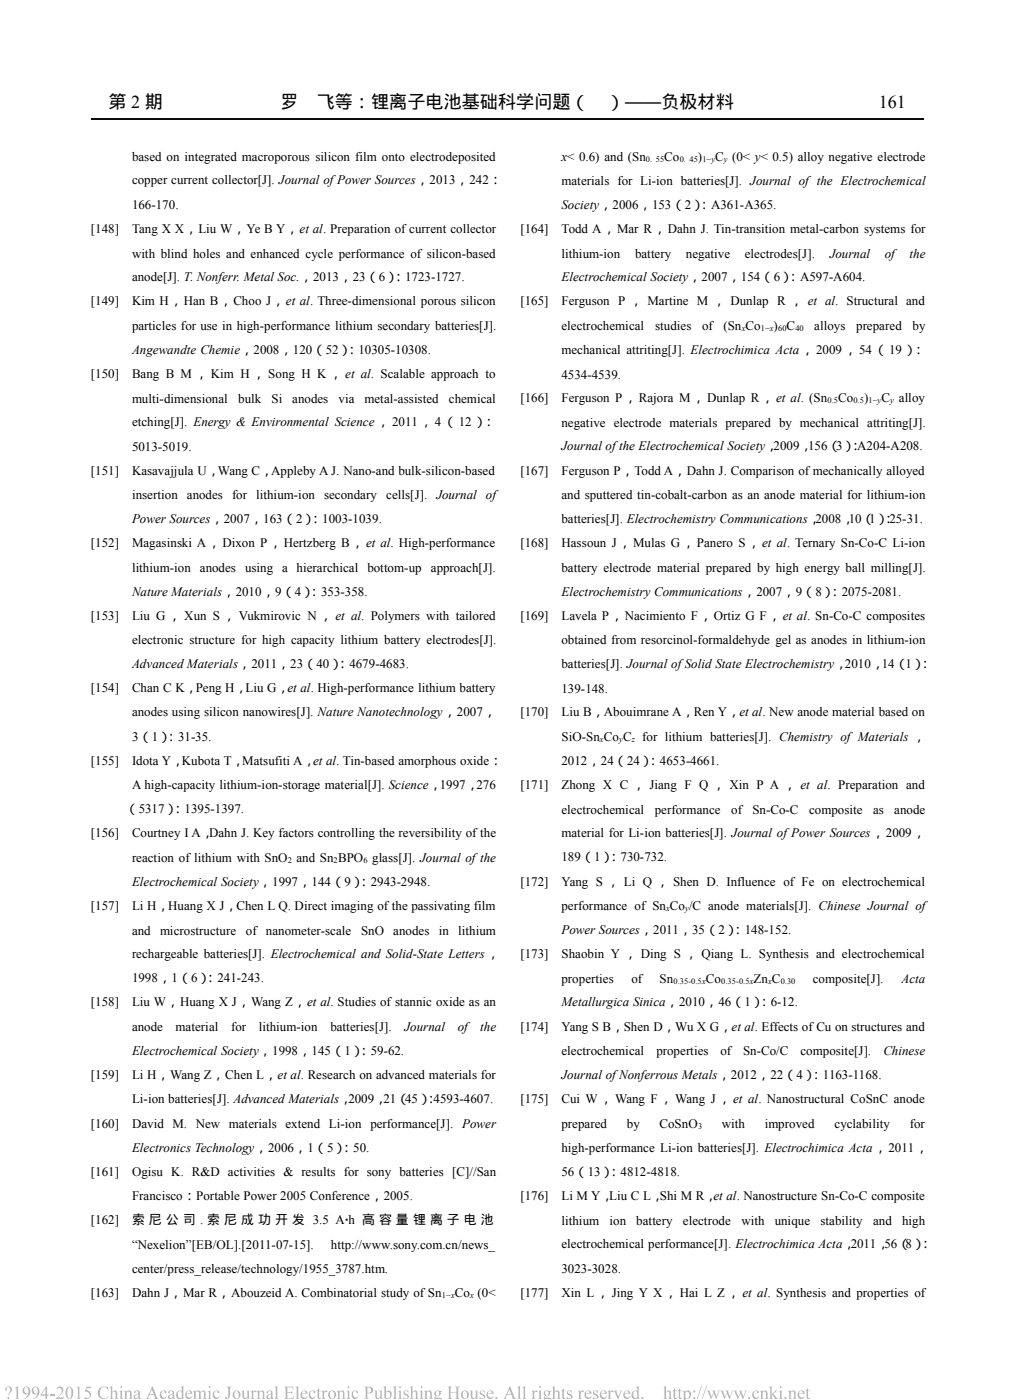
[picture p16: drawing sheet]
<svg xmlns="http://www.w3.org/2000/svg" width="207mm" height="286mm" viewBox="0 0 207 286" stroke-linecap="round" stroke-linejoin="round" font-family="sans-serif">
<defs><g id="words">
<g font-size="3.7">
<text x="22.2" y="22.1">第 2 期</text>
<text x="57.3" y="22.1">罗</text>
<text x="64.7" y="22.1">飞等：锂离子电池基础科学问题（Ⅷ）——负极材料</text>
</g>
<text font-size="3.7" fill="#fff" x="174.8" y="22.1">年 161</text>
<g font-size="2.6">
<text x="27" y="32.9">based on integrated macroporous silicon film onto electrodeposited</text>
<text x="114.7" y="32.9">x&lt; 0.6) and (Sn</text>
<text x="135.7" y="32.9">Co</text>
<text x="142.5" y="32.9">)</text>
<text x="146.1" y="32.9">C (0&lt; y&lt; 0.5) alloy negative electrode</text>
<text x="27" y="37.7">copper current collector[J]. Journal ofPower Sources，2013，242：</text>
<text x="114.7" y="37.8">materials for Li-ion batteries[J]. Journal of the Electrochemical</text>
<text x="18.6" y="47.6">[148]</text>
<text x="27" y="42.7">166-170.</text>
<text x="27" y="47.6">Tang X X，Liu W，Ye B Y，et al. Preparation of current collector</text>
<text x="106.3" y="47.6">[164]</text>
<text x="114.7" y="42.6">Society，2006，153（2）</text>
<text x="114.7" y="47.6">Todd A，Mar R，Dahn J. Tin-transition metal-carbon systems for</text>
<text x="142.5" y="42.6">：A361-A365.</text>
<text x="27" y="52.6">with blind holes and enhanced cycle performance of silicon-based</text>
<text x="114.7" y="52.6">lithium-ion</text>
<text x="129.7" y="52.6">battery</text>
<text x="140.1" y="52.6">negative</text>
<text x="152.1" y="52.6">electrodes[J].</text>
<text x="169.5" y="52.6">Journal</text>
<text x="180.7" y="52.6">of</text>
<text x="185.8" y="52.6">the</text>
<text x="27" y="57.4">anode[J]. T. Nonferr. Metal Soc.，2013，23（6）</text>
<text x="80.1" y="57.4">：1723-1727.</text>
<text x="114.7" y="57.4">Electrochemical Society，2007，154（6）</text>
<text x="160.7" y="57.4">：A597-A604.</text>
<text x="18.6" y="62.4">[149]</text>
<text x="27" y="62.4">Kim H，Han B，Choo J，et al. Three-dimensional porous silicon</text>
<text x="106.3" y="62.4">[165]</text>
<text x="114.7" y="62.4">Ferguson P ， Martine M ， Dunlap R ， et al. Structural and</text>
<text x="27" y="67.5">particles for use in high-performance lithium secondary batteries[J].</text>
<text x="114.7" y="67.5">electrochemical</text>
<text x="133.8" y="67.5">studies</text>
<text x="143.4" y="67.5">of</text>
<text x="147.7" y="67.5">(Sn Co</text>
<text x="158" y="67.5">) C</text>
<text x="166.3" y="67.5">alloys</text>
<text x="174.9" y="67.5">prepared</text>
<text x="186.4" y="67.5">by</text>
<text x="18.6" y="77.2">[150]</text>
<text x="27" y="77.2">Bang B M ， Kim H ， Song H K ， et al. Scalable approach to</text>
<text x="27" y="72.3">Angewandte Chemie，2008，120（52）</text>
<text x="70.5" y="72.3">：10305-10308.</text>
<text x="114.7" y="72.3">mechanical attriting[J]. Electrochimica Acta，2009，54（19）：</text>
<text x="114.7" y="77.3">4534-4539.</text>
<text x="27" y="82.3">multi-dimensional</text>
<text x="48.7" y="82.3">bulk</text>
<text x="55.4" y="82.3">Si</text>
<text x="59.7" y="82.3">anodes</text>
<text x="69.2" y="82.3">via</text>
<text x="74.5" y="82.3">metal-assisted</text>
<text x="91.7" y="82.3">chemical</text>
<text x="106.3" y="82.1">[166]</text>
<text x="114.7" y="82.1">Ferguson P，Rajora M，Dunlap R，et al. (Sn</text>
<text x="171.2" y="82.1">Co</text>
<text x="176.5" y="82.1">)</text>
<text x="180" y="82.1">C alloy</text>
<text x="27" y="87.1">etching[J]. Energy &amp; Environmental Science ，2011，4（ 12 ）：</text>
<text x="114.7" y="87.2">negative electrode materials prepared by mechanical attriting[J].</text>
<text x="27" y="92.2">5013-5019.</text>
<text x="114.7" y="92">Journal ofthe Electrochemical Society，2009，156（3）A204-A208.</text>
<text x="173.4" y="92">：</text>
<text x="18.6" y="96.9">[151]</text>
<text x="27" y="96.9">Kasavajjula U，Wang C，Appleby A J. Nano-and bulk-silicon-based</text>
<text x="106.3" y="96.9">[167]</text>
<text x="114.7" y="96.9">Ferguson P，Todd A，Dahn J. Comparison of mechanically alloyed</text>
<text x="27" y="106.8">Power Sources，2007，163（2）</text>
<text x="27" y="102">insertion anodes for lithium-ion</text>
<text x="63.1" y="106.8">：1003-1039.</text>
<text x="66.2" y="102">secondary</text>
<text x="78.9" y="102">cells[J]. Journal of</text>
<text x="114.7" y="102">and sputtered tin-cobalt-carbon as an anode material for lithium-ion</text>
<text x="114.7" y="106.8">batteries[J]. Electrochemistry Communications，2008，</text>
<text x="173.3" y="106.8">10（1）25-31.</text>
<text x="180.2" y="106.8">：</text>
<text x="18.6" y="111.8">[152]</text>
<text x="27" y="111.8">Magasinski A，Dixon P，Hertzberg B，et al. High-performance</text>
<text x="106.3" y="111.8">[168]</text>
<text x="114.7" y="111.8">Hassoun J，Mulas G，Panero S，et al. Ternary Sn-Co-C Li-ion</text>
<text x="27" y="116.8">lithium-ion anodes using a hierarchical bottom-up</text>
<text x="88" y="116.8">approach[J].</text>
<text x="114.7" y="116.8">battery electrode material prepared by high energy ball milling[J].</text>
<text x="27" y="121.7">Nature Materials，2010，9（4）</text>
<text x="62.9" y="121.7">：353-358.</text>
<text x="114.7" y="121.7">Electrochemistry Communications，2007，9（8）</text>
<text x="169.2" y="121.7">：2075-2081.</text>
<text x="18.6" y="126.6">[153]</text>
<text x="27" y="126.6">Liu G ， Xun S ， Vukmirovic N ， et al. Polymers with tailored</text>
<text x="27" y="131.6">electronic structure for high capacity lithium battery electrodes[J].</text>
<text x="106.3" y="126.6">[169]</text>
<text x="114.7" y="131.6">obtained from resorcinol-formaldehyde gel as anodes in lithium-ion</text>
<text x="114.7" y="126.6">Lavela P，Nacimiento F，Ortiz G F，et al. Sn-Co-C composites</text>
<text x="27" y="136.5">Advanced Materials，2011，23（40）</text>
<text x="68.7" y="136.5">：4679-4683.</text>
<text x="114.7" y="136.5">batteries[J]. Journal ofSolid State Electrochemistry，2010，14（1）</text>
<text x="187.6" y="136.5">：</text>
<text x="18.6" y="141.4">[154]</text>
<text x="27" y="141.4">Chan C K，Peng H，Liu G，et al. High-performance lithium battery</text>
<text x="114.7" y="141.5">139-148.</text>
<text x="27" y="146.3">anodes using silicon nanowires[J]. Nature Nanotechnology，2007，</text>
<text x="106.3" y="146.3">[170]</text>
<text x="114.7" y="146.3">Liu B，Abouimrane A，Ren Y，et al. New anode material based on</text>
<text x="27" y="151.3">3（1）</text>
<text x="33.7" y="151.3">：31-35.</text>
<text x="114.7" y="151.3">SiO-Sn Co C</text>
<text x="131.2" y="151.3">for lithium batteries[J]. Chemistry of Materials ，</text>
<text x="18.6" y="156.2">[155]</text>
<text x="27" y="156.2">Idota Y，Kubota T，Matsufiti A，et al. Tin-based amorphous oxide：</text>
<text x="27" y="161.2">A high-capacity lithium-ion-storage material[J]. Science，1997，276</text>
<text x="106.3" y="161.2">[171]</text>
<text x="114.7" y="156.2">2012，24（24）</text>
<text x="114.7" y="161.2">Zhong X C ， Jiang F Q ， Xin P A ， et al. Preparation and</text>
<text x="132.1" y="156.2">：4653-4661.</text>
<text x="25.6" y="166.1">（5317）</text>
<text x="35" y="166.1">：1395-1397.</text>
<text x="114.7" y="166.2">electrochemical</text>
<text x="133.7" y="166.2">performance</text>
<text x="149.4" y="166.2">of Sn-Co-C</text>
<text x="165.3" y="166.2">composite</text>
<text x="178.3" y="166.2">as</text>
<text x="182.6" y="166.2">anode</text>
<text x="18.6" y="171">[156]</text>
<text x="27" y="171">Courtney I A，Dahn J. Key factors controlling the reversibility of the</text>
<text x="114.7" y="171">material for Li-ion batteries[J]. Journal ofPower Sources，2009，</text>
<text x="27" y="176.1">reaction of lithium with SnO and Sn BPO glass[J]. Journal ofthe</text>
<text x="114.7" y="176">189（1）</text>
<text x="124.1" y="176">：730-732.</text>
<text x="18.6" y="185.8">[157]</text>
<text x="27" y="180.9">Electrochemical Society，1997，144（9）</text>
<text x="27" y="185.8">Li H，Huang X J，Chen L Q. Direct imaging of the passivating film</text>
<text x="73" y="180.9">：2943-2948.</text>
<text x="106.3" y="180.9">[172]</text>
<text x="114.7" y="180.9">Yang S ， Li Q ， Shen D. Influence of Fe on electrochemical</text>
<text x="114.7" y="186">performance of Sn Co /C anode materials[J]. Chinese Journal of</text>
<text x="27" y="190.9">and</text>
<text x="32.7" y="190.9">microstructure</text>
<text x="50.2" y="190.9">of nanometer-scale</text>
<text x="73.7" y="190.9">SnO</text>
<text x="80.3" y="190.9">anodes</text>
<text x="89.6" y="190.9">in</text>
<text x="93.6" y="190.9">lithium</text>
<text x="114.7" y="190.8">Power Sources，2011，35（2）</text>
<text x="149.4" y="190.8">：148-152.</text>
<text x="27" y="195.7">rechargeable batteries[J]. Electrochemical and Solid-State Letters，</text>
<text x="106.3" y="195.7">[173]</text>
<text x="114.7" y="195.7">Shaobin Y ， Ding S ， Qiang L. Synthesis and electrochemical</text>
<text x="27" y="200.7">1998，1（6）</text>
<text x="41.7" y="200.7">：241-243.</text>
<text x="114.7" y="200.8">properties</text>
<text x="128.9" y="200.8">of</text>
<text x="134.7" y="200.8">Sn</text>
<text x="144.2" y="200.8">Co</text>
<text x="153.9" y="200.8">Zn C</text>
<text x="166" y="200.8">composite[J].</text>
<text x="184.1" y="200.8">Acta</text>
<text x="18.6" y="205.6">[158]</text>
<text x="27" y="205.6">Liu W，Huang X J，Wang Z，et al. Studies of stannic oxide as an</text>
<text x="114.7" y="205.6">Metallurgica Sinica，2010，46（1）</text>
<text x="154.8" y="205.6">：6-12.</text>
<text x="27" y="210.7">anode</text>
<text x="27" y="215.5">Electrochemical Society，1998，145（1）</text>
<text x="35.9" y="210.7">material</text>
<text x="47.2" y="210.7">for</text>
<text x="52.9" y="210.7">lithium-ion</text>
<text x="67.5" y="210.7">batteries[J].</text>
<text x="73" y="215.5">：59-62.</text>
<text x="82.6" y="210.7">Journal</text>
<text x="93.5" y="210.7">of the</text>
<text x="106.3" y="210.6">[174]</text>
<text x="114.7" y="215.6">electrochemical</text>
<text x="114.7" y="210.6">Yang S B，Shen D，Wu X G，et al. Effects of Cu on structures and</text>
<text x="134.1" y="215.6">properties</text>
<text x="147.2" y="215.6">of</text>
<text x="151.8" y="215.6">Sn-Co/C</text>
<text x="163.5" y="215.6">composite[J].</text>
<text x="180.4" y="215.6">Chinese</text>
<text x="18.6" y="220.4">[159]</text>
<text x="27" y="220.4">Li H，Wang Z，Chen L，et al. Research on advanced materials for</text>
<text x="114.7" y="220.4">Journal ofNonferrous Metals，2012，22（4）</text>
<text x="165.4" y="220.4">：1163-1168.</text>
<text x="27" y="225.4">Li-ion batteries[J]. Advanced Materials，2009，21（45） 4593-4607.</text>
<text x="86.8" y="225.4">：</text>
<text x="106.3" y="225.4">[175]</text>
<text x="114.7" y="225.4">Cui W，Wang F，Wang J ，et al. Nanostructural CoSnC anode</text>
<text x="18.6" y="230.4">[160]</text>
<text x="27" y="230.4">David M. New materials extend Li-ion performance[J]. Power</text>
<text x="114.7" y="230.4">prepared</text>
<text x="128" y="230.4">by</text>
<text x="134.7" y="230.4">CoSnO</text>
<text x="147.4" y="230.4">with</text>
<text x="156.2" y="230.4">improved</text>
<text x="170.5" y="230.4">cyclability</text>
<text x="185.8" y="230.4">for</text>
<text x="27" y="235.2">Electronics Technology，2006，1（5）</text>
<text x="69.5" y="235.2">：50.</text>
<text x="114.7" y="235.2">high-performance Li-ion batteries[J]. Electrochimica Acta，2011，</text>
<text x="18.6" y="240.3">[161]</text>
<text x="27" y="240.3">Ogisu K. R&amp;D activities &amp; results for sony batteries [C]//San</text>
<text x="27" y="245.1">Francisco：Portable Power 2005 Conference，2005.</text>
<text x="106.3" y="245.1">[176]</text>
<text x="114.7" y="240.2">56（13）</text>
<text x="114.7" y="245.1">Li M Y，Liu C L，Shi M R，et al. Nanostructure Sn-Co-C composite</text>
<text x="124.1" y="240.2">：4812-4818.</text>
<text x="18.6" y="250.1">[162]</text>
<text x="27" y="250.1">索 尼 公 司 . 索 尼 成 功 开 发 3.5 A·h 高 容 量 锂 离 子 电 池</text>
<text x="114.7" y="250.2">lithium</text>
<text x="124.5" y="250.2">ion</text>
<text x="129.9" y="250.2">battery</text>
<text x="139.5" y="250.2">electrode</text>
<text x="151.4" y="250.2">with</text>
<text x="158.2" y="250.2">unique</text>
<text x="167.6" y="250.2">stability</text>
<text x="178.3" y="250.2">and</text>
<text x="184.2" y="250.2">high</text>
<text x="27" y="255.1">“Nexelion”[EB/OL].[2011-07-15].</text>
<text x="67.6" y="255.1">http://www.sony.com.cn/news_</text>
<text x="114.7" y="255">electrochemical performance[J]. Electrochimica Acta，2011，56（8）</text>
<text x="187.7" y="255">：</text>
<text x="27" y="260.1">center/press_release/technology/1955_3787.htm.</text>
<text x="114.7" y="260.1">3023-3028.</text>
<text x="18.6" y="264.9">[163]</text>
<text x="27" y="264.9">Dahn J，Mar R，Abouzeid A. Combinatorial study of Sn</text>
<text x="92.9" y="264.9">Co (0&lt;</text>
<text x="106.3" y="264.9">[177]</text>
<text x="114.7" y="264.9">Xin L ，Jing Y X ，Hai L Z， et al. Synthesis and properties of</text>
</g>
<g font-size="1.7">
<text x="131.9" y="33.1">0. 55</text>
<text x="138.8" y="33.1">0. 45</text>
<text x="143.4" y="33.1">1−y</text>
<text x="147.8" y="33.1">y</text>
<text x="151.5" y="67.7">x</text>
<text x="155.4" y="67.7">1−x 60</text>
<text x="162.4" y="67.7">40</text>
<text x="169" y="82.3">0.5</text>
<text x="174.3" y="82.3">0.5</text>
<text x="177.4" y="82.3">1−y</text>
<text x="181.8" y="82.3">y</text>
<text x="122.5" y="151.5">x</text>
<text x="126.4" y="151.5">y</text>
<text x="129" y="151.5">z</text>
<text x="58.8" y="176.3">2</text>
<text x="68.1" y="176.3">2</text>
<text x="74.3" y="176.3">6</text>
<text x="136.1" y="186.2">x</text>
<text x="140" y="186.2">y</text>
<text x="137.5" y="201">0.35-0.5x</text>
<text x="147.3" y="201">0.35-0.5x</text>
<text x="156.9" y="201">x</text>
<text x="159.4" y="201">0.30</text>
<text x="142.6" y="230.6">3</text>
<text x="90.2" y="265.1">1−x</text>
<text x="96" y="265.1">x</text>
</g>
</g></defs>
<path d="M18.6 24.4h170" fill="none" stroke="#000" stroke-width=".25"/>
<g fill="#b3b3b3">
<path d="M1.1 283.5a.73 .73 0 0 1 1.2 0 .73 .73 0 0 1-.3 1.1l-.3 .6 .1-.5a.93 .93 0 0 0 0-1.3l-.2-.1a.48 .48 0 0 0-.2 .7l-.3-.1zM1.5 285.6a.22 .22 0 0 1 .4 0 .22 .22 0 0 1-.4 0z" fill-rule="evenodd"/>
<path d="M135.4 283.4l.6-.2v1.2a.54 .54 0 0 1 .7-.3 .54 .54 0 0 1 .3 .7v.8l.3 .2h-.9l.3-.3v-.9a.35 .35 0 0 0-.3-.4 .35 .35 0 0 0-.4 .3v1.1l.3 .2h-.8l.2-.3v-2z" fill-rule="evenodd"/>
<path d="M6.8 283.4a.93 .93 0 0 1 1.2 .3 .93 .93 0 0 1 0 1.1 1.34 1.34 0 0 1-1.5 1 1.26 1.26 0 0 0 1.1-1.1 .77 .77 0 0 1-1.1-.2 .77 .77 0 0 1 .3-1.1zM7.1 283.4a.64 .64 0 0 0-.3 .8 .64 .64 0 0 0 .9 .3 .99 .99 0 0 0-.4-1.2z" fill-rule="evenodd"/>
<path d="M9.4 283.2h.2v1.7h.3v.2h-.3v.7h-.3v-.7h-1v-.2zM9.3 283.6l-.8 1.3h.8z" fill-rule="evenodd"/>
<path d="M10.3 284.8h.9v.3h-.9z" fill-rule="evenodd"/>
<path d="M11.7 283.4a.73 .73 0 0 1 1 .1 .73 .73 0 0 1 0 1l-.9 1h1l.3-.2-.2 .5h-1.5a2.65 2.65 0 0 0 1.2-2 .6 .6 0 0 0-.6-.3 .6 .6 0 0 0-.5 .4z" fill-rule="evenodd"/>
<path d="M13.7 283.5a.67 .67 0 0 1 .8-.2 .67 .67 0 0 1 .4 .6 1.34 1.34 0 0 1-.7 1.9 1.53 1.53 0 0 1-.5-2.3zM14.1 283.4a2.28 2.28 0 0 0-.1 2.3h.3a2.23 2.23 0 0 0 0-2.3z" fill-rule="evenodd"/>
<path d="M15.6 283.5l.6-.3v2.3l.3 .3h-.9l.3-.2v-1.6v-.4z" fill-rule="evenodd"/>
<path d="M39.4 284.3l.6-.3v.4a.52 .52 0 0 1 .4-.3 .52 .52 0 0 1 .5 .3 .53 .53 0 0 1 .7-.4 .53 .53 0 0 1 .4 .7v.8l.2 .3h-.8l.3-.3v-.9a.35 .35 0 0 0-.3-.3 .35 .35 0 0 0-.4 .3v1l.2 .2h-.8l.3-.2v-1a.37 .37 0 0 0-.3-.3 .37 .37 0 0 0-.4 .2v1.1l.2 .2h-.8l.2-.2v-1.2z" fill-rule="evenodd"/>
<path d="M119.6 284.3a.67 .67 0 0 1 .8-.2 .67 .67 0 0 1 .4 .6h-1.2a.6 .6 0 0 0 .4 .8 .6 .6 0 0 0 .8-.4 .74 .74 0 0 1-1 .7 .74 .74 0 0 1-.4-1.1zM119.8 284.3l-.2 .3h.8a.39 .39 0 0 0-.2-.4 .39 .39 0 0 0-.4 .1z" fill-rule="evenodd"/>
<path d="M22.4 283.4l.5-.2v1.2a.55 .55 0 0 1 .7-.3 .55 .55 0 0 1 .3 .7v.8l.3 .2h-.8l.2-.2v-1a.35 .35 0 0 0-.3-.4 .35 .35 0 0 0-.4 .3v1.1l.3 .2h-.8l.2-.1v-.3v-1.8v-.2z" fill-rule="evenodd"/>
<path d="M72 284.3a.54 .54 0 0 1 .7-.3 .54 .54 0 0 1 .4 .6h-.2a.42 .42 0 0 0-.5-.5 .42 .42 0 0 0-.3 .7 .59 .59 0 0 0 .4 .7 .59 .59 0 0 0 .7-.4 .75 .75 0 0 1-.9 .7 .75 .75 0 0 1-.5-1.1z" fill-rule="evenodd"/>
<path d="M3 283.5l.7-.3v2.4l.3 .2h-.9l.3-.2v-2z" fill-rule="evenodd"/>
<path d="M47.5 284.9a.85 .85 0 0 1 1.7 0 .85 .85 0 0 1-1.7 0zM48 284.3a.86 .86 0 0 0 .5 1.4 .91 .91 0 0 0-.3-1.5z" fill-rule="evenodd"/>
<path d="M122.7 284.3a.69 .69 0 0 1 .8-.2 .69 .69 0 0 1 .5 .6h-1.2a.6 .6 0 0 0 .3 .8 .6 .6 0 0 0 .8-.4 .73 .73 0 0 1-1 .7 .73 .73 0 0 1-.4-1.1zM122.9 284.3l-.1 .3h.8a.4 .4 0 0 0-.2-.4 .4 .4 0 0 0-.5 .1z" fill-rule="evenodd"/>
<path d="M32.9 284.3a.56 .56 0 0 1 .6-.3 .56 .56 0 0 1 .4 .5 .27 .27 0 0 1-.3 0 .27 .27 0 0 1-.1-.3 .6 .6 0 0 0-.6 .4 .6 .6 0 0 0 .2 .7 .55 .55 0 0 0 .5 .2 .55 .55 0 0 0 .5-.4 .76 .76 0 0 1-1 .7 .76 .76 0 0 1-.5-1.1z" fill-rule="evenodd"/>
<path d="M82.5 284.2l.9-.2v.6a.45 .45 0 0 0-.3-.4 .45 .45 0 0 0-.5 .1v.2l.3 .2a.59 .59 0 0 1 .5 .8 .59 .59 0 0 1-.9 .2l-.1 .1v-.6a.45 .45 0 0 0 .3 .5 .45 .45 0 0 0 .5-.2v-.3l-.7-.4-.1-.3z" fill-rule="evenodd"/>
<path d="M38 284.3a.69 .69 0 0 1 .8-.2 .69 .69 0 0 1 .5 .6h-1.2a.6 .6 0 0 0 .4 .8 .6 .6 0 0 0 .7-.4 .73 .73 0 0 1-.9 .7 .73 .73 0 0 1-.4-1.1zM38.2 284.3l-.1 .3h.8a.4 .4 0 0 0-.2-.4 .4 .4 0 0 0-.5 .1z" fill-rule="evenodd"/>
<path d="M17.7 283.3h.9l-.1 .3h-.8l-.1 .3a.92 .92 0 0 1 1 1.1 .92 .92 0 0 1-1.4 .7l.1-.2a.66 .66 0 0 0 1-.2 .66 .66 0 0 0-.5-1h-.5z" fill-rule="evenodd"/>
<path d="M127.5 284.3a.69 .69 0 0 1 .8-.2 .69 .69 0 0 1 .4 .6h-1.2a.6 .6 0 0 0 .4 .8 .6 .6 0 0 0 .8-.4 .73 .73 0 0 1-1 .7 .73 .73 0 0 1-.4-1.1zM127.7 284.3l-.2 .3h.9a.4 .4 0 0 0-.3-.4 .4 .4 0 0 0-.4 .1z" fill-rule="evenodd"/>
<path d="M43.7 284.3a.54 .54 0 0 1 .6-.3 .54 .54 0 0 1 .4 .6h-.2a.42 .42 0 0 0-.5-.5 .42 .42 0 0 0-.3 .7 .59 .59 0 0 0 .4 .7 .59 .59 0 0 0 .8-.4 .75 .75 0 0 1-1 .7 .75 .75 0 0 1-.4-1.1z" fill-rule="evenodd"/>
<path d="M46.3 283.3h1l-.3 .3v1.3a.62 .62 0 0 1-.2 .8 .62 .62 0 0 1-.8 0l.1-.3h.2l.2 .3 .1-.3v-1.8z" fill-rule="evenodd"/>
<path d="M49.2 284.1h.6v1.1a.36 .36 0 0 0 .3 .4 .36 .36 0 0 0 .4-.2v-1.1l-.2-.2h.6v1.4l.2 .1-.6 .2v-.3a.54 .54 0 0 1-.6 .3 .54 .54 0 0 1-.4-.6v-1z" fill-rule="evenodd"/>
<path d="M51.1 284.3l.6-.3v.4l.4-.4a.18 .18 0 0 1 .3 .2 .18 .18 0 0 1-.2 .2l-.3-.1-.2 .3v1l.3 .2h-.9l.3-.1v-.3v-1.1z" fill-rule="evenodd"/>
<path d="M99.6 284.3a.69 .69 0 0 1 .7-.2 .69 .69 0 0 1 .5 .6h-1.2a.6 .6 0 0 0 .4 .8 .6 .6 0 0 0 .7-.4 .73 .73 0 0 1-.9 .7 .73 .73 0 0 1-.4-1.1zM99.8 284.3l-.2 .3h.8a.4 .4 0 0 0-.2-.4 .4 .4 0 0 0-.4 .1z" fill-rule="evenodd"/>
<path d="M56.1 283.4l.5-.2v2.4l.3 .2h-.8l.2-.1v-.3v-1.9z" fill-rule="evenodd"/>
<path d="M54.6 284.2a.6 .6 0 0 1 .7-.1 .6 .6 0 0 1 .4 .5v1h.2l-.4 .2-.1-.2a.49 .49 0 0 1-.7 .2 .49 .49 0 0 1-.1-.7l.8-.4-.1-.3a.35 .35 0 0 0-.4-.2 .35 .35 0 0 0-.2 .4l-.2-.1zM54.8 285.1l-.1 .3 .2 .2 .5-.2v-.6z" fill-rule="evenodd"/>
<path d="M58 283.3h1.9v.5l-.3-.4h-.9v1h.8l.2-.4v.9l-.2-.3-.8-.1v1.1l.1 .1a.89 .89 0 0 0 1.2-.6l-.1 .7h-1.9l.3-.1v-.4v-1.8z" fill-rule="evenodd"/>
<path d="M60.3 283.4l.6-.2v2.3l.3 .3h-.9l.3-.2v-2.1z" fill-rule="evenodd"/>
<path d="M85.9 283.4a.2 .2 0 0 1 .4 0 .2 .2 0 0 1-.4 0zM85.6 284.3l.6-.3v1.5l.3 .3h-.8l.2-.2v-1.2z" fill-rule="evenodd"/>
<path d="M65.1 283.5l.1 .6h.4l-.4 .1v1.3l.1 .1 .3-.1a.38 .38 0 0 1-.4 .3 .38 .38 0 0 1-.3-.4v-1.2h-.3z" fill-rule="evenodd"/>
<path d="M124 284.3l.6-.3v.4l.3-.3h.2a.2 .2 0 0 1 .1 .3 .2 .2 0 0 1-.3-.1l-.3 .3v.9l.3 .3h-.8l.2-.2v-1.2z" fill-rule="evenodd"/>
<path d="M65.6 284.3l.6-.3v.4l.3-.3h.2a.2 .2 0 0 1 .1 .3 .21 .21 0 0 1-.4-.1l-.2 .3v.9l.3 .3h-.9l.3-.2v-1.2z" fill-rule="evenodd"/>
<path d="M121.2 284.2l.9-.2v.6a.47 .47 0 0 0-.3-.4 .47 .47 0 0 0-.5 .1l.3 .4a.59 .59 0 0 1 .6 .8 .59 .59 0 0 1-1 .2l-.1 .1v-.6a.48 .48 0 0 0 .4 .5 .48 .48 0 0 0 .5-.2l-.1-.3-.7-.4-.1-.3z" fill-rule="evenodd"/>
<path d="M71 283.4a.18 .18 0 0 1 .3 0 .18 .18 0 0 1-.3 0zM70.8 284.3l.5-.3v1.5l.3 .3h-.8l.2-.2v-.2v-1.1z" fill-rule="evenodd"/>
<path d="M24.6 283.4a.2 .2 0 0 1 .4 0 .2 .2 0 0 1-.4 0zM24.3 284.3l.6-.3v1.5l.3 .3h-.8l.2-.2v-1.2z" fill-rule="evenodd"/>
<path d="M74.3 283.3h.9a.74 .74 0 0 1 1 .7 .74 .74 0 0 1-1.1 .6h-.1v.9l.4 .3h-1.1l.3-.2 .1-.3v-1.8zM75 283.4v1.1a.57 .57 0 0 0 .8-.5 .57 .57 0 0 0-.8-.6z" fill-rule="evenodd"/>
<path d="M76.4 284.1h.6v1.1a.36 .36 0 0 0 .2 .4 .36 .36 0 0 0 .5-.2l-.1-1.1-.2-.2h.5l.1 1.3v.2h.2l-.5 .2v-.3a.54 .54 0 0 1-.7 .3 .54 .54 0 0 1-.4-.6v-.9z" fill-rule="evenodd"/>
<path d="M42.6 283.4a.2 .2 0 0 1 .4 0 .2 .2 0 0 1-.4 0zM42.4 284.3l.6-.3v1.5l.2 .3h-.8l.2-.2 .1-.2-.1-1.1z" fill-rule="evenodd"/>
<path d="M80.3 283.4l.5-.2v2.4l.3 .2h-.8l.2-.1v-.3v-1.9z" fill-rule="evenodd"/>
<path d="M81.5 283.4a.2 .2 0 0 1 .4 0 .2 .2 0 0 1-.4 0zM81.3 284.3l.6-.3v1.5l.2 .3h-.8l.2-.2v-1.2z" fill-rule="evenodd"/>
<path d="M34.4 284.3a.61 .61 0 0 1 .7-.3 .61 .61 0 0 1 .4 .6l.1 1h.2l-.4 .2-.1-.2a.49 .49 0 0 1-.7 .2 .49 .49 0 0 1-.2-.7l.9-.4-.1-.3a.35 .35 0 0 0-.4-.2 .35 .35 0 0 0-.2 .4l-.2-.1zM34.7 285.1l-.1 .3 .2 .2 .5-.2v-.6z" fill-rule="evenodd"/>
<path d="M61.6 284.3a.67 .67 0 0 1 .8-.2 .67 .67 0 0 1 .4 .6h-1.1a.6 .6 0 0 0 .3 .8 .6 .6 0 0 0 .8-.4 .74 .74 0 0 1-1 .7 .74 .74 0 0 1-.4-1.1zM61.8 284.3l-.1 .3h.7a.39 .39 0 0 0-.2-.4 .39 .39 0 0 0-.4 .1z" fill-rule="evenodd"/>
<path d="M139.4 284.3l.6-.3v.4a.62 .62 0 0 1 .7-.3 .62 .62 0 0 1 .4 .8 .76 .76 0 0 1-.3 .8 .76 .76 0 0 1-.8 0v.3h.2h-.9h.3v-1.6zM140 284.5v.7a.46 .46 0 0 0 .5 .5 .46 .46 0 0 0 .3-.7 .49 .49 0 0 0-.2-.6 .49 .49 0 0 0-.6 .1z" fill-rule="evenodd"/>
<path d="M86.6 284.3l.6-.3v.4a.54 .54 0 0 1 .6-.4 .54 .54 0 0 1 .4 .7v.9l.2 .2h-.8l.3-.2v-.9l-.1-.3-.2-.1-.4 .2v1.1l.2 .2h-.8l.2-.2v-1.2z" fill-rule="evenodd"/>
<path d="M88.9 284.2l.4-.2 .9 .2v.1h-.3a.68 .68 0 0 1-.1 .8 .68 .68 0 0 1-.8 .2l-.1 .1 .3 .1a.73 .73 0 0 1 1 .5h-1.6l.3-.2-.2-.2 .3-.4-.3-.6zM89.1 284.2a.48 .48 0 0 0-.1 .6 .48 .48 0 0 0 .6 .2 .48 .48 0 0 0 .1-.6 .48 .48 0 0 0-.6-.2zM89 285.8l-.2 .2h1.4l-.3-.2z" fill-rule="evenodd"/>
<path d="M108.5 284.3l.6-.3v.4l.3-.3h.2a.2 .2 0 0 1 .1 .3 .21 .21 0 0 1-.4-.1l-.2 .3v.9l.3 .3h-.9l.3-.2v-1.2z" fill-rule="evenodd"/>
<path d="M91.3 283.3h1.1l-.4 .3v.9h1.2v-1.1l-.3-.1h1l-.3 .3v1.9l.3 .3h-1l.3-.2v-1h-1.2v.9l.4 .3h-1.1l.3-.2 .1-.3v-1.7z" fill-rule="evenodd"/>
<path d="M160.9 284.3l.6-.3v.4a.52 .52 0 0 1 .6-.4 .52 .52 0 0 1 .4 .7v.9l.3 .2h-.9l.2-.1 .1-.3v-.9l-.3-.2-.4 .2v1.1l.2 .2h-.8l.3-.2v-1.2z" fill-rule="evenodd"/>
<path d="M95.9 284.1h.6v1.1a.36 .36 0 0 0 .3 .4 .36 .36 0 0 0 .4-.2v-1.1l-.3-.2h.6v1.4l.3 .1-.6 .2v-.3a.54 .54 0 0 1-.7 .3 .54 .54 0 0 1-.3-.6v-1z" fill-rule="evenodd"/>
<path d="M98.1 284.2l.9-.2v.6a.47 .47 0 0 0-.3-.4 .47 .47 0 0 0-.5 .1l.2 .4a.59 .59 0 0 1 .6 .8 .59 .59 0 0 1-.9 .2l-.1 .1v-.6a.48 .48 0 0 0 .3 .5 .48 .48 0 0 0 .5-.2l-.1-.3-.7-.4v-.3z" fill-rule="evenodd"/>
<path d="M63.3 284.3a.54 .54 0 0 1 .6-.3 .54 .54 0 0 1 .4 .6h-.2a.42 .42 0 0 0-.5-.5 .42 .42 0 0 0-.3 .7 .59 .59 0 0 0 .4 .7 .59 .59 0 0 0 .8-.4 .75 .75 0 0 1-1 .7 .75 .75 0 0 1-.4-1.1z" fill-rule="evenodd"/>
<path d="M149.8 284.1h.8l-.2 .2 .4 1.1 .4-.9-.4-.4h.8l-.2 .2 .4 1 .4-1.1-.2-.1h.5l-.7 1.7-.5-1.1-.6 1.1-.7-1.5z" fill-rule="evenodd"/>
<path d="M104.1 283.2l1 2.3 .3 .3h-1l.3-.2-.2-.6h-1l-.2 .6 .3 .2h-.8l.4-.5zM104 283.8l-.4 1h.8z" fill-rule="evenodd"/>
<path d="M105.6 283.4l.6-.2v2.3l.3 .3h-.9l.3-.2v-2.1z" fill-rule="evenodd"/>
<path d="M106.7 283.4l.5-.2v2.2l.1 .3 .2 .1h-.8l.2-.2v-.2v-1.8v-.2z" fill-rule="evenodd"/>
<path d="M36.9 283.4l.5-.2v2.3l.3 .1-.6 .2v-.2a.74 .74 0 0 1-1 0 .74 .74 0 0 1 0-1.1l.4-.4 .6 .1v-.7zM36.5 284.3a.77 .77 0 0 0 .5 1.3l.1-.2v-.8a.39 .39 0 0 0-.2-.4 .39 .39 0 0 0-.4 .1z" fill-rule="evenodd"/>
<path d="M110.1 283.4a.2 .2 0 0 1 .4 0 .2 .2 0 0 1-.4 0zM109.9 284.3l.6-.3v1.6l.2 .2h-.8l.3-.3v-1.1z" fill-rule="evenodd"/>
<path d="M111.2 284.2l.5-.2 .9 .2-.4 .1a.68 .68 0 0 1-.1 .8 .68 .68 0 0 1-.8 .2v.1l.2 .1a.72 .72 0 0 1 1.1 .5h-1.7l.3-.2-.2-.3 .4-.3-.4-.4zM111.4 284.2a.49 .49 0 0 0 0 .7 .49 .49 0 0 0 .6 .1 .5 .5 0 0 0 0-.6 .5 .5 0 0 0-.6-.2zM111.3 285.8l-.2 .2h1.4l-.3-.2z" fill-rule="evenodd"/>
<path d="M153.9 284.3a.56 .56 0 0 1 .6-.3 .56 .56 0 0 1 .4 .5 .27 .27 0 0 1-.3 0 .27 .27 0 0 1-.1-.3 .6 .6 0 0 0-.6 .4 .6 .6 0 0 0 .2 .7 .55 .55 0 0 0 .5 .2 .55 .55 0 0 0 .5-.4 .76 .76 0 0 1-1 .7 .76 .76 0 0 1-.5-1.1z" fill-rule="evenodd"/>
<path d="M115.1 283.5v.6h.4l-.4 .1 .1 1.3v.1l.4-.1a.38 .38 0 0 1-.5 .3 .38 .38 0 0 1-.3-.4v-1.2h-.2z" fill-rule="evenodd"/>
<path d="M115.9 284.2l.9-.2v.6a.44 .44 0 0 0-.3-.4 .44 .44 0 0 0-.5 .2l.3 .3a.59 .59 0 0 1 .5 .8 .59 .59 0 0 1-.9 .2l-.1 .1v-.6a.48 .48 0 0 0 .3 .5 .48 .48 0 0 0 .5-.2v-.3l-.8-.5z" fill-rule="evenodd"/>
<path d="M68.7 284.3l.6-.3v.4a.52 .52 0 0 1 .7-.4 .52 .52 0 0 1 .3 .7l.1 .9 .2 .2h-.8l.2-.1v-.3v-.9l-.2-.2-.5 .2v1.1l.3 .2h-.8l.2-.2v-1.2z" fill-rule="evenodd"/>
<path d="M118 284.3l.6-.3v.4l.3-.3 .3 .1a.23 .23 0 0 1-.1 .2 .23 .23 0 0 1-.3-.1l-.2 .3v.9l.3 .3h-.9l.3-.2v-1.2z" fill-rule="evenodd"/>
<path d="M147.1 284.1h.7l-.1 .2 .4 1.1 .4-.9-.4-.4h.8l-.2 .2 .4 1 .4-1.1-.2-.1h.5l-.3 .3-.5 1.4-.5-1.1-.6 1.1-.6-1.5z" fill-rule="evenodd"/>
<path d="M66.9 284.9a.9 .9 0 0 1 1.8 0 .9 .9 0 0 1-1.8 0zM67.5 284.3a1.07 1.07 0 0 0 .4 1.4 .83 .83 0 0 0 .4-.8 .83 .83 0 0 0-.6-.7z" fill-rule="evenodd"/>
<path d="M31.1 283.2l1 2.3 .3 .3h-1l.3-.2-.2-.6h-1l-.2 .6 .2 .2h-.7l.4-.5zM31 283.8l-.5 1h.9z" fill-rule="evenodd"/>
<path d="M112.7 283.4l.6-.2v1.2a.55 .55 0 0 1 .7-.3 .55 .55 0 0 1 .3 .7v.8l.2 .2h-.8l.3-.2v-1a.35 .35 0 0 0-.4-.4 .35 .35 0 0 0-.3 .3v1.1l.2 .2h-.8l.2-.2v-2.1z" fill-rule="evenodd"/>
<path d="M78.2 283.4l.6-.2v1.2a.69 .69 0 0 1 1-.2 .69 .69 0 0 1 .2 .9 .91 .91 0 0 1-1.5 .5v-2.1zM78.9 284.4l-.1 1.1a.53 .53 0 0 0 .7 .1 .53 .53 0 0 0 .2-.6 .51 .51 0 0 0-.2-.6 .51 .51 0 0 0-.6 0z" fill-rule="evenodd"/>
<path d="M129.9 283.4l.5-.2v2.2l.1 .2h.2l-.5 .2v-.2a.75 .75 0 0 1-1.1 0 .75 .75 0 0 1 0-1.1l.5-.4 .6 .1-.1-.7zM129.5 284.3a.75 .75 0 0 0-.2 .8 .75 .75 0 0 0 .7 .5l.2-.2v-.8a.39 .39 0 0 0-.3-.4 .39 .39 0 0 0-.4 .1z" fill-rule="evenodd"/>
<path d="M52.4 284.3l.6-.3v.4a.52 .52 0 0 1 .6-.4 .52 .52 0 0 1 .4 .7v.9l.2 .2h-.8l.2-.1 .1-.3v-.9l-.3-.2-.4 .2v1.1l.2 .2h-.8l.2-.2 .1-1.2z" fill-rule="evenodd"/>
<path d="M25.2 284.3l.6-.3v.4a.54 .54 0 0 1 .7-.4 .54 .54 0 0 1 .4 .7v.9l.2 .2h-.8l.2-.2v-.9v-.3l-.2-.1-.5 .2v1.1l.3 .2h-.8l.2-.2v-1.2z" fill-rule="evenodd"/>
<path d="M4.8 283.6a.85 .85 0 0 1 1.1-.2 .85 .85 0 0 1 .3 1.1 1.38 1.38 0 0 1-1.6 1.3 1.2 1.2 0 0 0 1.2-1.1 .75 .75 0 0 1-1.1-.1 .75 .75 0 0 1 .1-1zM5.1 283.5a.65 .65 0 0 0-.1 .8 .65 .65 0 0 0 .7 .3 .74 .74 0 0 0-.5-1.2z" fill-rule="evenodd"/>
<path d="M137.9 283.5v.6h.4l-.4 .1v1.3l.1 .1 .3-.1a.39 .39 0 0 1-.4 .3 .39 .39 0 0 1-.3-.4v-1.2h-.3z" fill-rule="evenodd"/>
<path d="M138.9 283.5v.6h.4l-.4 .1v1.3l.1 .1 .4-.1a.38 .38 0 0 1-.5 .3 .38 .38 0 0 1-.3-.4v-1.2h-.3z" fill-rule="evenodd"/>
<path d="M27.5 284.2a.62 .62 0 0 1 .7-.1 .62 .62 0 0 1 .4 .5v1h.2l-.3 .2-.3-.2a.48 .48 0 0 1-.7 .2 .48 .48 0 0 1-.1-.7l.8-.4v-.3a.36 .36 0 0 0-.4-.2 .36 .36 0 0 0-.2 .4l-.2-.1zM27.6 285.1v.2l.2 .3 .4-.2v-.6z" fill-rule="evenodd"/>
<path d="M141.6 284.3a.21 .21 0 0 1 .4 0 .21 .21 0 0 1-.4 0zM141.6 285.6a.23 .23 0 0 1 .4 0 .23 .23 0 0 1-.4 0z" fill-rule="evenodd"/>
<path d="M143.2 283.2h.2l-1 2.6h-.1z" fill-rule="evenodd"/>
<path d="M144.2 283.2h.2l-.9 2.6h-.2z" fill-rule="evenodd"/>
<path d="M144.4 284.1h.7l-.2 .3 .4 1 .4-.9-.3-.4h.7l-.1 .3 .4 .9 .3-1-.2-.2h.6l-.3 .3-.5 1.4-.5-1.1-.6 1.1z" fill-rule="evenodd"/>
<path d="M20.4 283.5a1.78 1.78 0 0 1 1.6-.2l.1-.1v.9a.92 .92 0 0 0-1.1-.7 .92 .92 0 0 0-.6 1.2 .98 .98 0 0 0 .6 1 .98 .98 0 0 0 1.2-.4 1.24 1.24 0 0 1-1.9 .3 1.24 1.24 0 0 1 .1-2z" fill-rule="evenodd"/>
<path d="M83.7 283.4l.5-.2v1.2a.55 .55 0 0 1 .7-.3 .55 .55 0 0 1 .4 .7v.8l.2 .2h-.8l.2-.2v-1a.35 .35 0 0 0-.3-.4 .35 .35 0 0 0-.4 .3v1.1l.3 .2h-.8l.2-.1v-.3v-1.8v-.2z" fill-rule="evenodd"/>
<path d="M94.1 284.9a.85 .85 0 0 1 1.7 0 .85 .85 0 0 1-1.7 0zM94.6 284.3a.86 .86 0 0 0 .6 1.4 .91 .91 0 0 0-.4-1.5z" fill-rule="evenodd"/>
<path d="M155.1 284.3l.6-.3v.4a.54 .54 0 0 1 .7-.4 .54 .54 0 0 1 .4 .7v.9l.2 .2h-.8l.2-.2v-.9v-.3l-.2-.1-.5 .2v1.1l.3 .2h-.8l.2-.2v-1.2z" fill-rule="evenodd"/>
<path d="M157 283.4l.6-.2v1.6l.6-.5-.1-.2h.7l-.9 .6 1 1.1h-.8l.1-.2-.6-.8v.8l.3 .2h-.9l.3-.1v-.3v-1.8v-.2z" fill-rule="evenodd"/>
<path d="M159.3 283.4a.18 .18 0 0 1 .3 0 .18 .18 0 0 1-.3 0zM159 284.3l.6-.3v1.5l.3 .3h-.8l.2-.2v-1.2z" fill-rule="evenodd"/>
<path d="M125.3 284.1h.8l-.2 .2 .4 1.1 .4-1.1-.1-.2h.5l-.8 1.7-.7-1.5z" fill-rule="evenodd"/>
<path d="M163.1 284.3a.67 .67 0 0 1 .8-.2 .67 .67 0 0 1 .4 .6h-1.1a.6 .6 0 0 0 .3 .8 .6 .6 0 0 0 .8-.4 .74 .74 0 0 1-.9 .7 .74 .74 0 0 1-.5-1.1zM163.3 284.3l-.1 .3h.8a.39 .39 0 0 0-.2-.4 .39 .39 0 0 0-.5 .1z" fill-rule="evenodd"/>
<path d="M165 283.5v.6h.4l-.4 .1v1.3l.1 .1 .4-.1a.38 .38 0 0 1-.5 .3 .38 .38 0 0 1-.3-.4v-1.2h-.3z" fill-rule="evenodd"/>
<circle cx="101.4" cy="285.6" r=".23"/>
<circle cx="160.4" cy="285.6" r=".23"/>
<circle cx="153" cy="285.6" r=".23"/>
<circle cx="131.2" cy="285.6" r=".22"/>
</g>
<use href="#words"/>
</svg>
